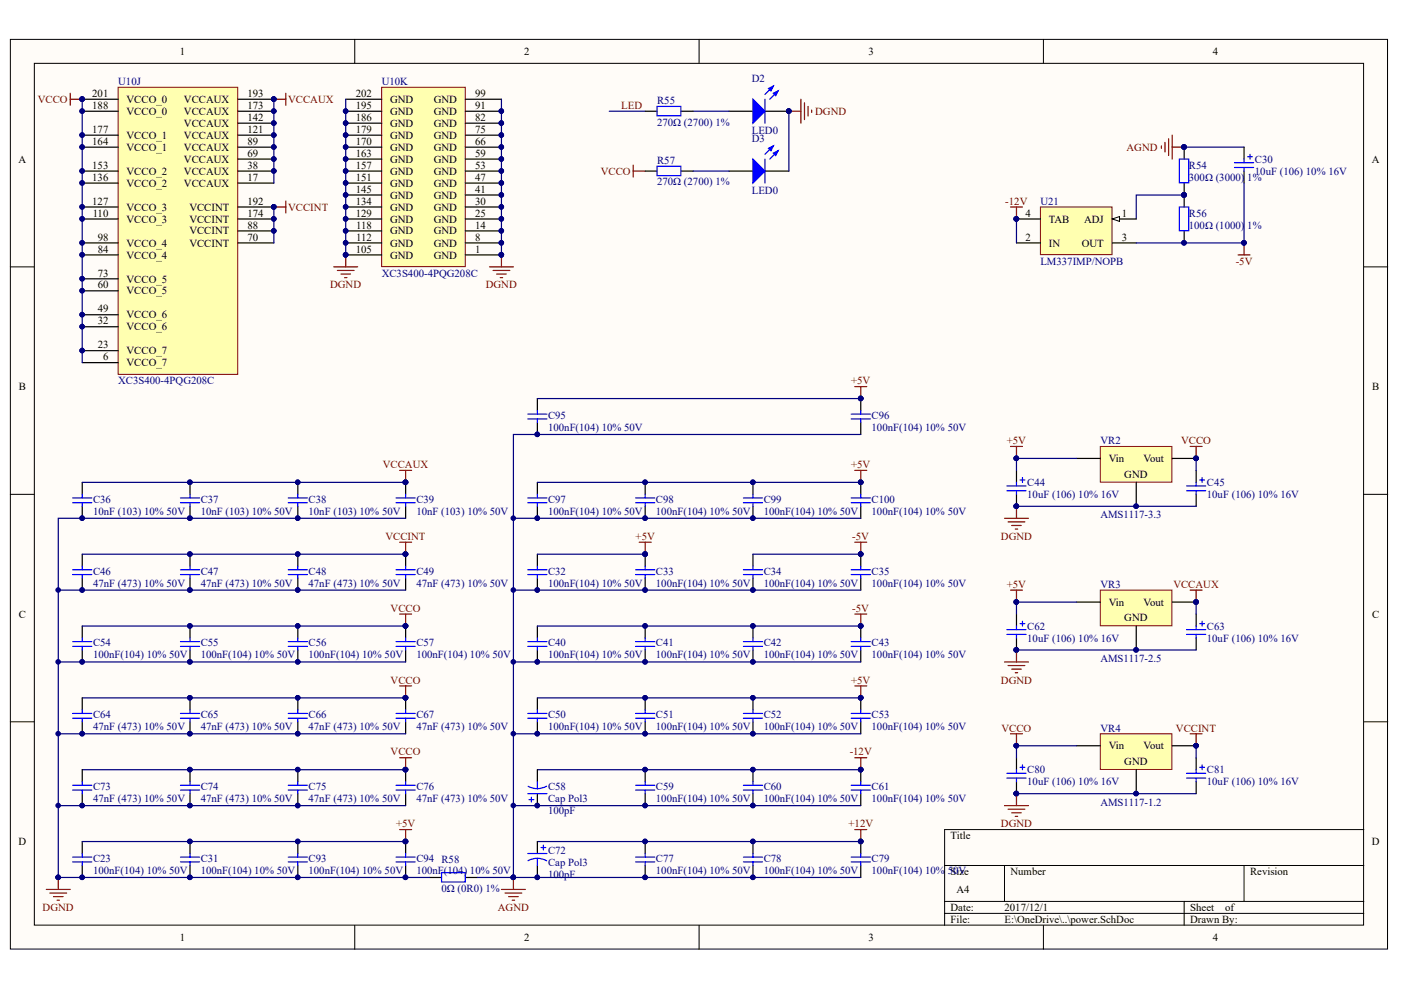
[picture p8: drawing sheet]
<svg xmlns="http://www.w3.org/2000/svg" width="297mm" height="210mm" viewBox="0 0 297 210" stroke-linecap="round" stroke-linejoin="round" font-family="sans-serif">
<defs><g id="words">
<g font-size="2.3">
<text x="38.1" y="11.7">1</text>
<text x="111.1" y="11.7">2</text>
<text x="184.2" y="11.7">3</text>
<text x="257.1" y="11.7">4</text>
<text x="19.6" y="23.1">188</text>
<text x="19.6" y="20.5">201</text>
<text x="26.8" y="21.8">VCCO_0</text>
<text x="39" y="21.8">VCCAUX</text>
<text x="52.5" y="23.1">173</text>
<text x="52.5" y="20.5">193</text>
<text x="75.4" y="23.1">195</text>
<text x="75.4" y="20.5">202</text>
<text x="82.7" y="21.8">GND</text>
<text x="92" y="21.8">GND</text>
<text x="100.7" y="23.1">91</text>
<text x="100.7" y="20.5">99</text>
<text x="19.6" y="28.2">177</text>
<text x="26.8" y="29.4">VCCO_1</text>
<text x="26.8" y="24.4">VCCO_0</text>
<text x="39" y="29.4">VCCAUX</text>
<text x="39" y="26.9">VCCAUX</text>
<text x="39" y="24.4">VCCAUX</text>
<text x="52.5" y="28.2">121</text>
<text x="52.5" y="25.6">142</text>
<text x="75.4" y="28.2">179</text>
<text x="75.4" y="25.6">186</text>
<text x="82.7" y="29.4">GND</text>
<text x="82.7" y="26.9">GND</text>
<text x="82.7" y="24.4">GND</text>
<text x="92" y="29.4">GND</text>
<text x="92" y="26.9">GND</text>
<text x="92" y="24.4">GND</text>
<text x="100.7" y="28.2">75</text>
<text x="100.7" y="25.6">82</text>
<text x="3.9" y="34.5">A</text>
<text x="19.6" y="35.8">153</text>
<text x="19.6" y="30.7">164</text>
<text x="26.8" y="32">VCCO_1</text>
<text x="39" y="34.5">VCCAUX</text>
<text x="39" y="32">VCCAUX</text>
<text x="52.5" y="35.8">38</text>
<text x="52.5" y="33.2">69</text>
<text x="52.5" y="30.7">89</text>
<text x="75.4" y="35.8">157</text>
<text x="75.4" y="33.2">163</text>
<text x="75.4" y="30.7">170</text>
<text x="82.7" y="34.5">GND</text>
<text x="82.7" y="32">GND</text>
<text x="92" y="34.5">GND</text>
<text x="92" y="32">GND</text>
<text x="100.7" y="35.8">53</text>
<text x="100.7" y="33.2">59</text>
<text x="100.7" y="30.7">66</text>
<text x="290.9" y="34.5">A</text>
<text x="19.6" y="38.3">136</text>
<text x="26.8" y="39.6">VCCO_2</text>
<text x="26.8" y="37">VCCO_2</text>
<text x="39" y="39.6">VCCAUX</text>
<text x="39" y="37">VCCAUX</text>
<text x="52.5" y="38.3">17</text>
<text x="75.4" y="40.8">145</text>
<text x="75.4" y="38.3">151</text>
<text x="82.7" y="39.6">GND</text>
<text x="82.7" y="37">GND</text>
<text x="92" y="39.6">GND</text>
<text x="92" y="37">GND</text>
<text x="100.7" y="40.8">41</text>
<text x="100.7" y="38.3">47</text>
<text x="19.6" y="43.4">127</text>
<text x="19.6" y="45.9">110</text>
<text x="26.8" y="47.2">VCCO_3</text>
<text x="26.8" y="44.7">VCCO_3</text>
<text x="40.1" y="47.2">VCCINT</text>
<text x="40.1" y="44.7">VCCINT</text>
<text x="52.5" y="45.9">174</text>
<text x="52.5" y="43.4">192</text>
<text x="75.4" y="45.9">129</text>
<text x="75.4" y="43.4">134</text>
<text x="82.7" y="47.2">GND</text>
<text x="82.7" y="44.7">GND</text>
<text x="82.7" y="42.1">GND</text>
<text x="92" y="47.2">GND</text>
<text x="92" y="44.7">GND</text>
<text x="92" y="42.1">GND</text>
<text x="100.7" y="45.9">25</text>
<text x="100.7" y="43.4">30</text>
<text x="217.4" y="45.9">4</text>
<text x="222.4" y="47.2">TAB</text>
<text x="229.8" y="47.2">ADJ</text>
<text x="237.9" y="45.9">1</text>
<text x="20.7" y="53.6">84</text>
<text x="20.7" y="51">98</text>
<text x="26.8" y="52.3">VCCO_4</text>
<text x="40.1" y="52.3">VCCINT</text>
<text x="40.1" y="49.7">VCCINT</text>
<text x="52.5" y="51">70</text>
<text x="52.5" y="48.5">88</text>
<text x="75.4" y="53.6">105</text>
<text x="75.5" y="51">112</text>
<text x="75.5" y="48.5">118</text>
<text x="82.7" y="52.3">GND</text>
<text x="82.7" y="49.7">GND</text>
<text x="92" y="52.3">GND</text>
<text x="92" y="49.7">GND</text>
<text x="100.7" y="53.6">1</text>
<text x="100.7" y="51">8</text>
<text x="100.7" y="48.5">14</text>
<text x="217.4" y="51">2</text>
<text x="222.4" y="52.3">IN</text>
<text x="229.3" y="52.3">OUT</text>
<text x="237.9" y="51">3</text>
<text x="20.7" y="58.6">73</text>
<text x="26.8" y="59.9">VCCO_5</text>
<text x="26.8" y="54.8">VCCO_4</text>
<text x="82.7" y="54.8">GND</text>
<text x="92" y="54.8">GND</text>
<text x="20.7" y="61.2">60</text>
<text x="26.8" y="62.4">VCCO_5</text>
<text x="20.7" y="68.8">32</text>
<text x="20.7" y="66.2">49</text>
<text x="26.8" y="70">VCCO_6</text>
<text x="26.8" y="67.5">VCCO_6</text>
<text x="20.7" y="73.8">23</text>
<text x="21.9" y="76.4">6</text>
<text x="26.8" y="77.7">VCCO_7</text>
<text x="26.8" y="75.1">VCCO_7</text>
<text x="4" y="82.8">B</text>
<text x="290.9" y="82.8">B</text>
<text x="235.1" y="98">Vin</text>
<text x="238.4" y="101.3">GND</text>
<text x="242.5" y="98">Vout</text>
<text x="4" y="131">C</text>
<text x="235.1" y="128.4">Vin</text>
<text x="238.4" y="131.7">GND</text>
<text x="242.5" y="128.4">Vout</text>
<text x="290.9" y="131">C</text>
<text x="235.1" y="158.9">Vin</text>
<text x="242.5" y="158.9">Vout</text>
<text x="238.4" y="162.2">GND</text>
<text x="3.9" y="179.2">D</text>
<text x="201.5" y="177.9">Title</text>
<text x="290.9" y="179.2">D</text>
<text x="201.5" y="185.6">Size</text>
<text x="214.2" y="185.6">Number</text>
<text x="265" y="185.6">Revision</text>
<text x="202.8" y="189.4">A4</text>
<text x="201.5" y="193.2">Date:</text>
<text x="201.5" y="195.7">File:</text>
<text x="213" y="193.2">2017/12/1</text>
<text x="213" y="195.7">E:\OneDrive\..\power.SchDoc</text>
<text x="252.3" y="193.2">Sheet</text>
<text x="252.3" y="195.7">Drawn By:</text>
<text x="259.7" y="193.2">of</text>
<text x="38.1" y="199.5">1</text>
<text x="111.1" y="199.5">2</text>
<text x="184.2" y="199.5">3</text>
<text x="257.1" y="199.5">4</text>
</g>
<g font-size="2.3" fill="#000080">
<text x="25.1" y="18">U10J</text>
<text x="80.9" y="18">U10K</text>
<text x="159.4" y="17.5">D2</text>
<text x="139.3" y="22.1">R55</text>
<text x="139.3" y="26.7">270Ω (2700) ¡À1%</text>
<text x="159.4" y="28.4">LED0</text>
<text x="139.3" y="34.8">R57</text>
<text x="159.4" y="30.2">D3</text>
<text x="252.1" y="35.8">R54</text>
<text x="266.1" y="34.5">C30</text>
<text x="139.3" y="39.3">270Ω (2700) ¡À1%</text>
<text x="159.4" y="41.1">LED0</text>
<text x="252.1" y="38.3">300Ω (3000) ¡À1%</text>
<text x="266.1" y="37">10uF (106) ¡À10% 16V</text>
<text x="220.6" y="43.4">U21</text>
<text x="252.1" y="45.9">R56</text>
<text x="252.1" y="48.5">100Ω (1000) ¡À1%</text>
<text x="80.9" y="58.6">XC3S400-4PQG208C</text>
<text x="220.6" y="56.1">LM337IMP/NOPB</text>
<text x="25.1" y="81.5">XC3S400-4PQG208C</text>
<text x="116.2" y="88.8">C95</text>
<text x="184.8" y="88.8">C96</text>
<text x="116.2" y="91.4">100nF(104) 10% 50V</text>
<text x="184.8" y="91.4">100nF(104) 10% 50V</text>
<text x="233.3" y="94.2">VR2</text>
<text x="19.7" y="106.6">C36</text>
<text x="42.6" y="106.6">C37</text>
<text x="65.4" y="106.6">C38</text>
<text x="88.3" y="106.6">C39</text>
<text x="116.2" y="106.6">C97</text>
<text x="139.1" y="106.6">C98</text>
<text x="161.9" y="106.6">C99</text>
<text x="184.8" y="106.6">C100</text>
<text x="217.8" y="103.1">C44</text>
<text x="217.8" y="105.6">10uF (106) ¡À10% 16V</text>
<text x="255.9" y="103.1">C45</text>
<text x="255.9" y="105.6">10uF (106) ¡À10% 16V</text>
<text x="19.7" y="109.1">10nF (103) 10% 50V</text>
<text x="42.6" y="109.1">10nF (103) 10% 50V</text>
<text x="65.4" y="109.1">10nF (103) 10% 50V</text>
<text x="88.3" y="109.1">10nF (103) 10% 50V</text>
<text x="116.2" y="109.1">100nF(104) 10% 50V</text>
<text x="139.1" y="109.1">100nF(104) 10% 50V</text>
<text x="161.9" y="109.1">100nF(104) 10% 50V</text>
<text x="184.8" y="109.1">100nF(104) 10% 50V</text>
<text x="233.3" y="109.9">AMS1117-3.3</text>
<text x="19.7" y="121.8">C46</text>
<text x="19.7" y="124.4">47nF (473) 10% 50V</text>
<text x="42.6" y="121.8">C47</text>
<text x="42.6" y="124.4">47nF (473) 10% 50V</text>
<text x="65.4" y="121.8">C48</text>
<text x="65.4" y="124.4">47nF (473) 10% 50V</text>
<text x="88.3" y="121.8">C49</text>
<text x="88.3" y="124.4">47nF (473) 10% 50V</text>
<text x="116.2" y="121.8">C32</text>
<text x="116.2" y="124.4">100nF(104) 10% 50V</text>
<text x="139.1" y="121.8">C33</text>
<text x="139.1" y="124.4">100nF(104) 10% 50V</text>
<text x="161.9" y="121.8">C34</text>
<text x="161.9" y="124.4">100nF(104) 10% 50V</text>
<text x="184.8" y="121.8">C35</text>
<text x="184.8" y="124.4">100nF(104) 10% 50V</text>
<text x="233.3" y="124.6">VR3</text>
<text x="19.7" y="137.1">C54</text>
<text x="42.6" y="137.1">C55</text>
<text x="65.4" y="137.1">C56</text>
<text x="88.3" y="137.1">C57</text>
<text x="116.2" y="137.1">C40</text>
<text x="139.1" y="137.1">C41</text>
<text x="161.9" y="137.1">C42</text>
<text x="184.8" y="137.1">C43</text>
<text x="217.8" y="133.5">C62</text>
<text x="217.8" y="136.1">10uF (106) ¡À10% 16V</text>
<text x="255.9" y="133.5">C63</text>
<text x="255.9" y="136.1">10uF (106) ¡À10% 16V</text>
<text x="19.7" y="139.6">100nF(104) 10% 50V</text>
<text x="42.6" y="139.6">100nF(104) 10% 50V</text>
<text x="65.4" y="139.6">100nF(104) 10% 50V</text>
<text x="88.3" y="139.6">100nF(104) 10% 50V</text>
<text x="116.2" y="139.6">100nF(104) 10% 50V</text>
<text x="139.1" y="139.6">100nF(104) 10% 50V</text>
<text x="161.9" y="139.6">100nF(104) 10% 50V</text>
<text x="184.8" y="139.6">100nF(104) 10% 50V</text>
<text x="233.3" y="140.4">AMS1117-2.5</text>
<text x="19.7" y="152.3">C64</text>
<text x="19.7" y="154.9">47nF (473) 10% 50V</text>
<text x="42.6" y="152.3">C65</text>
<text x="42.6" y="154.9">47nF (473) 10% 50V</text>
<text x="65.4" y="152.3">C66</text>
<text x="65.4" y="154.9">47nF (473) 10% 50V</text>
<text x="88.3" y="152.3">C67</text>
<text x="88.3" y="154.9">47nF (473) 10% 50V</text>
<text x="116.2" y="152.3">C50</text>
<text x="116.2" y="154.9">100nF(104) 10% 50V</text>
<text x="139.1" y="152.3">C51</text>
<text x="139.1" y="154.9">100nF(104) 10% 50V</text>
<text x="161.9" y="152.3">C52</text>
<text x="161.9" y="154.9">100nF(104) 10% 50V</text>
<text x="184.8" y="152.3">C53</text>
<text x="184.8" y="154.9">100nF(104) 10% 50V</text>
<text x="233.3" y="155.1">VR4</text>
<text x="19.7" y="167.5">C73</text>
<text x="42.6" y="167.5">C74</text>
<text x="65.4" y="167.5">C75</text>
<text x="88.3" y="167.5">C76</text>
<text x="116.2" y="167.5">C58</text>
<text x="139.1" y="167.5">C59</text>
<text x="161.9" y="167.5">C60</text>
<text x="184.8" y="167.5">C61</text>
<text x="217.8" y="164">C80</text>
<text x="217.8" y="166.5">10uF (106) ¡À10% 16V</text>
<text x="255.9" y="164">C81</text>
<text x="255.9" y="166.5">10uF (106) ¡À10% 16V</text>
<text x="19.7" y="170.1">47nF (473) 10% 50V</text>
<text x="42.6" y="170.1">47nF (473) 10% 50V</text>
<text x="65.4" y="170.1">47nF (473) 10% 50V</text>
<text x="88.3" y="170.1">47nF (473) 10% 50V</text>
<text x="116.2" y="172.6">100pF</text>
<text x="116.2" y="170.1">Cap Pol3</text>
<text x="139.1" y="170.1">100nF(104) 10% 50V</text>
<text x="161.9" y="170.1">100nF(104) 10% 50V</text>
<text x="184.8" y="170.1">100nF(104) 10% 50V</text>
<text x="233.3" y="170.8">AMS1117-1.2</text>
<text x="19.7" y="182.8">C23</text>
<text x="19.7" y="185.3">100nF(104) 10% 50V</text>
<text x="42.6" y="182.8">C31</text>
<text x="42.6" y="185.3">100nF(104) 10% 50V</text>
<text x="65.4" y="182.8">C93</text>
<text x="65.4" y="185.3">100nF(104) 10% 50V</text>
<text x="88.3" y="182.8">C94 R58</text>
<text x="88.3" y="185.3">100nF(104) 10% 50V</text>
<text x="116.2" y="181">C72</text>
<text x="116.2" y="183.5">Cap Pol3</text>
<text x="139.1" y="182.8">C77</text>
<text x="139.1" y="185.3">100nF(104) 10% 50V</text>
<text x="161.9" y="182.8">C78</text>
<text x="161.9" y="185.3">100nF(104) 10% 50V</text>
<text x="184.8" y="182.8">C79</text>
<text x="184.8" y="185.3">100nF(104) 10% 50V</text>
<text x="93.6" y="189.1">0Ω (0R0) ¡À1%</text>
<text x="116.2" y="186.1">100pF</text>
</g>
<g font-size="2.3" fill="#800000">
<text x="8" y="21.8">VCCO</text>
<text x="61.1" y="21.8">VCCAUX</text>
<text x="131.7" y="23.1">LED</text>
<text x="172.8" y="24.4">DGND</text>
<text x="238.8" y="32">AGND</text>
<text x="127.4" y="37">VCCO</text>
<text x="61.1" y="44.7">VCCINT</text>
<text x="213.1" y="43.4">-12V</text>
<text x="262" y="56.1">-5V</text>
<text x="70" y="61.2">DGND</text>
<text x="103" y="61.2">DGND</text>
<text x="180.4" y="81.5">+5V</text>
<text x="213.4" y="94.2">+5V</text>
<text x="250.4" y="94.2">VCCO</text>
<text x="81.2" y="99.2">VCCAUX</text>
<text x="180.4" y="99.2">+5V</text>
<text x="81.7" y="114.5">VCCINT</text>
<text x="134.8" y="114.5">+5V</text>
<text x="180.7" y="114.5">-5V</text>
<text x="212.2" y="114.5">DGND</text>
<text x="213.4" y="124.6">+5V</text>
<text x="248.8" y="124.6">VCCAUX</text>
<text x="82.8" y="129.7">VCCO</text>
<text x="180.7" y="129.7">-5V</text>
<text x="82.8" y="144.9">VCCO</text>
<text x="180.4" y="144.9">+5V</text>
<text x="212.2" y="144.9">DGND</text>
<text x="212.3" y="155.1">VCCO</text>
<text x="249.3" y="155.1">VCCINT</text>
<text x="82.8" y="160.2">VCCO</text>
<text x="180.1" y="160.2">-12V</text>
<text x="84" y="175.4">+5V</text>
<text x="179.9" y="175.4">+12V</text>
<text x="212.2" y="175.4">DGND</text>
<text x="9" y="193.2">DGND</text>
<text x="105.6" y="193.2">AGND</text>
</g>
</g></defs>
<g fill="#fffcf8" stroke="#000" stroke-width=".21">
<path d="M2.2 8.4h292v192.8h-292z"/>
<path d="M7.3 13.4h281.8v182.7h-281.8z"/>
</g>
<g fill="none" stroke="#000" stroke-width=".21">
<path d="M75.2 8.4v5M148.2 8.4v5M221.2 8.4v5M2.2 56.6h5.1M289.2 56.6h5M2.2 104.8h5.1M289.2 104.8h5M2.2 153h5.1M289.2 153h5M289.2 175.9h-88.9v20.3M75.2 196.2v5.1M148.2 196.2v5.1"/>
<path d="M200.3 183.5h88.9M200.3 191.1h88.9M200.3 193.7h88.9M213 183.5v7.6M221.2 196.2v5.1M251.1 191.1v5.1M263.8 183.5v7.6"/>
</g>
<path d="M25.1 18.5h25.3v60.9h-25.3z" fill="#ffffb0" stroke="#800000" stroke-width=".21"/>
<g fill="none" stroke="#000" stroke-width=".25">
<path d="M17.4 38.8h7.7M17.4 36.3h7.7M17.4 31.2h7.7M17.4 28.7h7.7M17.4 23.6h7.7M17.4 21h7.7M50.4 38.8h7.7M50.4 36.3h7.7M50.4 33.7h7.7M50.4 31.2h7.7M50.4 28.7h7.7M50.4 26.1h7.7"/>
<path d="M50.4 23.6h7.7M50.4 21h7.7M17.4 51.5h7.7M17.4 46.4h7.7M17.4 43.9h7.7M17.4 59.1h7.7M17.4 54h7.7M50.4 51.5h7.7M50.4 49h7.7M50.4 46.4h7.7M50.4 43.9h7.7M17.4 76.9h7.7"/>
<path d="M17.4 74.4h7.7M17.4 69.3h7.7M17.4 66.7h7.7M17.4 61.7h7.7"/>
</g>
<g fill="#000080" stroke="#000080" stroke-width=".21">
<circle cx="58" cy="48.9" r=".48"/>
<circle cx="58" cy="46.4" r=".48"/>
<circle cx="58" cy="43.9" r=".48"/>
<circle cx="58" cy="36.2" r=".48"/>
<circle cx="58" cy="33.7" r=".48"/>
<circle cx="58" cy="31.2" r=".48"/>
<circle cx="58" cy="28.6" r=".48"/>
<circle cx="58" cy="26.1" r=".48"/>
<circle cx="58" cy="23.6" r=".48"/>
<circle cx="58" cy="21" r=".48"/>
<circle cx="17.4" cy="74.3" r=".48"/>
<circle cx="17.4" cy="69.2" r=".48"/>
<circle cx="17.4" cy="66.7" r=".48"/>
<circle cx="17.4" cy="61.6" r=".48"/>
<circle cx="17.4" cy="59.1" r=".48"/>
<circle cx="17.4" cy="54" r=".48"/>
<circle cx="17.4" cy="51.5" r=".48"/>
<circle cx="17.4" cy="46.4" r=".48"/>
<circle cx="17.4" cy="43.9" r=".48"/>
<circle cx="17.4" cy="38.8" r=".48"/>
<circle cx="17.4" cy="36.2" r=".48"/>
<circle cx="17.4" cy="31.2" r=".48"/>
<circle cx="17.4" cy="28.6" r=".48"/>
<circle cx="17.4" cy="23.6" r=".48"/>
<circle cx="17.4" cy="21" r=".48"/>
</g>
<path d="M80.9 18.5h17.7v38h-17.7z" fill="#ffffb0" stroke="#800000" stroke-width=".21"/>
<g fill="none" stroke="#000" stroke-width=".25">
<path d="M73.3 38.8h7.6M73.3 36.3h7.6M73.3 33.7h7.6M73.3 31.2h7.6M73.3 28.7h7.6M73.3 26.1h7.6M73.3 23.6h7.6M73.3 21h7.6M98.7 38.8h7.6M98.7 36.3h7.6M98.7 33.7h7.6M98.7 31.2h7.6"/>
<path d="M98.7 28.7h7.6M98.7 26.1h7.6M98.7 23.6h7.6M98.7 21h7.6M154.6 36.3h5M154.6 23.6h5M162.2 36.3h5.1M162.2 23.6h5.1M73.3 54h7.6M73.3 51.5h7.6M73.3 49h7.6M73.3 46.4h7.6"/>
<path d="M73.3 43.9h7.6M73.3 41.4h7.6M98.7 54h7.6M98.7 51.5h7.6M98.7 49h7.6M98.7 46.4h7.6M98.7 43.9h7.6M98.7 41.4h7.6M215.5 99.7v2.6M17.4 102.3v2.5M17.4 107.4v2.5M17.4 117.5v2.5"/>
<path d="M40.3 102.3v2.5M40.3 107.4v2.5M40.3 117.5v2.5M63.1 102.3v2.5M63.1 107.4v2.5M63.1 117.5v2.5M86 102.3v2.5M86 107.4v2.5M86 117.5v2.5M215.5 104.8v2.6M17.4 122.6v2.5M17.4 132.7v2.6"/>
<path d="M17.4 137.8v2.6M40.3 122.6v2.5M40.3 132.7v2.6M40.3 137.8v2.6M63.1 122.6v2.5M63.1 132.7v2.6M63.1 137.8v2.6M86 122.6v2.5M86 132.7v2.6M86 137.8v2.6M17.4 148v2.5M17.4 153v2.6"/>
<path d="M40.3 148v2.5M40.3 153v2.6M63.1 148v2.5M63.1 153v2.6M86 148v2.5M86 153v2.6M17.4 163.2v2.5M17.4 168.3v2.5M40.3 163.2v2.5M40.3 168.3v2.5M63.1 163.2v2.5M63.1 168.3v2.5"/>
<path d="M86 163.2v2.5M86 168.3v2.5M113.9 163.2v2.5M113.9 168.3v2.5M113.9 178.4v2.6M136.8 163.2v2.5M136.8 168.3v2.5M136.8 178.4v2.6M159.6 163.2v2.5M159.6 168.3v2.5M159.6 178.4v2.6M182.5 163.2v2.5"/>
<path d="M182.5 168.3v2.5M182.5 178.4v2.6M113.9 183.5v2.5M136.8 183.5v2.5M159.6 183.5v2.5M182.5 183.5v2.5"/>
</g>
<g fill="#000080" stroke="#000080" stroke-width=".21">
<circle cx="106.3" cy="54" r=".48"/>
<circle cx="106.3" cy="51.5" r=".48"/>
<circle cx="106.3" cy="48.9" r=".48"/>
<circle cx="106.3" cy="46.4" r=".48"/>
<circle cx="106.3" cy="43.9" r=".48"/>
<circle cx="106.3" cy="41.3" r=".48"/>
<circle cx="106.3" cy="38.8" r=".48"/>
<circle cx="106.3" cy="36.2" r=".48"/>
<circle cx="106.3" cy="33.7" r=".48"/>
<circle cx="106.3" cy="31.2" r=".48"/>
<circle cx="106.3" cy="28.6" r=".48"/>
<circle cx="106.3" cy="26.1" r=".48"/>
<circle cx="106.3" cy="23.6" r=".48"/>
<circle cx="73.3" cy="54" r=".48"/>
<circle cx="73.3" cy="51.5" r=".48"/>
<circle cx="73.3" cy="48.9" r=".48"/>
<circle cx="73.3" cy="46.4" r=".48"/>
<circle cx="73.3" cy="43.9" r=".48"/>
<circle cx="73.3" cy="41.3" r=".48"/>
<circle cx="73.3" cy="38.8" r=".48"/>
<circle cx="73.3" cy="36.2" r=".48"/>
<circle cx="73.3" cy="33.7" r=".48"/>
<circle cx="73.3" cy="31.2" r=".48"/>
<circle cx="73.3" cy="28.6" r=".48"/>
<circle cx="73.3" cy="26.1" r=".48"/>
<circle cx="73.3" cy="23.6" r=".48"/>
<circle cx="17.4" cy="21" r=".48"/>
<circle cx="58" cy="21" r=".48"/>
<circle cx="58" cy="43.9" r=".48"/>
<circle cx="12.3" cy="186" r=".48"/>
<circle cx="17.4" cy="109.9" r=".48"/>
<circle cx="40.3" cy="109.9" r=".49"/>
<circle cx="40.3" cy="102.2" r=".49"/>
<circle cx="63.1" cy="109.9" r=".48"/>
<circle cx="63.1" cy="102.2" r=".48"/>
<circle cx="86" cy="102.2" r=".49"/>
<circle cx="17.4" cy="125.1" r=".48"/>
<circle cx="40.3" cy="125.1" r=".49"/>
<circle cx="40.3" cy="117.5" r=".49"/>
<circle cx="63.1" cy="125.1" r=".48"/>
<circle cx="63.1" cy="117.5" r=".48"/>
<circle cx="86" cy="117.5" r=".49"/>
<circle cx="17.4" cy="140.3" r=".48"/>
<circle cx="40.3" cy="132.7" r=".49"/>
<circle cx="40.3" cy="140.3" r=".49"/>
<circle cx="12.3" cy="125.1" r=".48"/>
<circle cx="63.1" cy="132.7" r=".48"/>
<circle cx="63.1" cy="140.3" r=".48"/>
<circle cx="86" cy="132.7" r=".49"/>
<circle cx="40.3" cy="155.6" r=".49"/>
<circle cx="40.3" cy="147.9" r=".49"/>
<circle cx="63.1" cy="155.6" r=".48"/>
<circle cx="63.1" cy="147.9" r=".48"/>
<circle cx="86" cy="147.9" r=".49"/>
<circle cx="17.4" cy="155.6" r=".48"/>
<circle cx="12.3" cy="155.6" r=".48"/>
<circle cx="12.3" cy="140.3" r=".48"/>
<circle cx="40.3" cy="170.8" r=".49"/>
<circle cx="40.3" cy="163.2" r=".49"/>
<circle cx="63.1" cy="170.8" r=".48"/>
<circle cx="63.1" cy="163.2" r=".48"/>
<circle cx="86" cy="163.2" r=".49"/>
<circle cx="17.4" cy="170.8" r=".48"/>
<circle cx="12.3" cy="170.8" r=".48"/>
<circle cx="167.2" cy="23.6" r=".48"/>
<circle cx="108.8" cy="186" r=".48"/>
<circle cx="136.8" cy="178.4" r=".48"/>
<circle cx="136.8" cy="186" r=".48"/>
<circle cx="159.6" cy="178.4" r=".48"/>
<circle cx="159.6" cy="186" r=".48"/>
<circle cx="182.5" cy="178.4" r=".48"/>
<circle cx="136.8" cy="163.2" r=".48"/>
<circle cx="136.8" cy="170.8" r=".48"/>
<circle cx="159.6" cy="163.2" r=".48"/>
<circle cx="159.6" cy="170.8" r=".48"/>
<circle cx="182.5" cy="163.2" r=".48"/>
<circle cx="113.9" cy="186" r=".48"/>
<circle cx="113.9" cy="170.8" r=".48"/>
<circle cx="215.5" cy="107.3" r=".49"/>
</g>
<g fill="none" stroke="#800000" stroke-width=".25">
<path d="M14.9 19.8v2.5M60.6 19.8v2.5M14.9 21h2.5M58.1 21h2.5M134.2 35v2.5M134.2 36.3h2.6M167.3 23.6h2.5M169.8 21v5.1M170.6 21.8v3.6M171.3 22.6v2M172.1 23.3v.5M58.1 43.9h2.5"/>
<path d="M60.6 42.6v2.6M70.8 56.6h5M71.5 57.3h3.6M72.3 58.1h2M73 58.9h.6M73.3 54v2.6M103.8 56.6h5.1M104.5 57.3h3.6M105.3 58.1h2M106.1 58.9h.5M106.3 54v2.6M84.7 99.7h2.6"/>
<path d="M86 99.7v2.6M84.7 115h2.6M86 115v2.5M84.7 130.2h2.6M86 130.2v2.5M84.7 145.4h2.6M86 145.4v2.6M84.7 160.7h2.6M86 160.7v2.5M181.2 160.7h2.6M181.2 175.9h2.6M182.5 160.7v2.5"/>
<path d="M182.5 175.9v2.5M9.8 188.6h5.1M10.6 189.3h3.5M11.3 190.1h2.1M12.1 190.9h.5M12.4 186v2.6M106.3 188.6h5.1M107.1 189.3h3.5M107.8 190.1h2.1M108.6 190.9h.5M108.9 186v2.6"/>
</g>
<g fill="none" stroke="#000080" stroke-width=".25">
<path d="M17.4 21v55.9M58.1 21v17.8M73.3 21v33M106.3 21v33M129.2 23.6h7.6M146.9 23.6h7.7M146.9 36.3h7.7M167.3 23.6v12.7M58.1 43.9v7.6M17.4 102.3h68.6M17.4 117.5h68.6M12.4 125.1h73.6"/>
<path d="M17.4 132.7h68.6M12.4 155.6h73.6M12.4 140.4h73.6M17.4 148h68.6M12.4 170.8h73.6M17.4 163.2h68.6M113.9 163.2h68.6M113.9 178.4h68.6M108.9 186h73.6"/>
</g>
<g fill="none" stroke="#00f" stroke-width=".25">
<path d="M164 18.3l-1.8 1.7M165 19.3l-1.8 1.7M162.2 21v5.1M162.2 33.7v5.1M164 30.9l-1.8 1.8M165 32l-1.8 1.7M15.4 105.6h4.1M15.4 106.6h4.1M17.4 104.8v.8M17.4 106.6v.8M38.3 105.6h4M38.3 106.6h4"/>
<path d="M40.3 104.8v.8M40.3 106.6v.8M61.1 105.6h4.1M61.1 106.6h4.1M63.1 104.8v.8M63.1 106.6v.8M84 105.6h4M84 106.6h4M86 104.8v.8M86 106.6v.8M213.5 103h4M213.5 104.1h4"/>
<path d="M215.5 102.3v.7M215.5 104.1v.7M216.3 101.8h1M216.8 101.3v1M15.4 120.8h4.1M15.4 121.8h4.1M15.4 137.1h4.1M15.4 136h4.1M17.4 120v.8M17.4 121.8v.8M17.4 135.3v.7M17.4 137.1v.7"/>
<path d="M38.3 120.8h4M38.3 121.8h4M38.3 137.1h4M38.3 136h4M40.3 120v.8M40.3 121.8v.8M40.3 135.3v.7M40.3 137.1v.7M61.1 120.8h4.1M61.1 121.8h4.1M61.1 137.1h4.1M61.1 136h4.1"/>
<path d="M63.1 120v.8M63.1 121.8v.8M63.1 135.3v.7M63.1 137.1v.7M84 120.8h4M84 121.8h4M84 137.1h4M84 136h4M86 120v.8M86 121.8v.8M86 135.3v.7M86 137.1v.7"/>
<path d="M15.4 151.3h4.1M15.4 152.3h4.1M17.4 150.5v.8M17.4 152.3v.7M38.3 151.3h4M38.3 152.3h4M40.3 150.5v.8M40.3 152.3v.7M61.1 151.3h4.1M61.1 152.3h4.1M63.1 150.5v.8M63.1 152.3v.7"/>
<path d="M84 151.3h4M84 152.3h4M86 150.5v.8M86 152.3v.7M15.4 166.5h4.1M15.4 167.5h4.1M17.4 165.7v.8M17.4 167.5v.8M38.3 166.5h4M38.3 167.5h4M40.3 165.7v.8M40.3 167.5v.8"/>
<path d="M61.1 166.5h4.1M61.1 167.5h4.1M63.1 165.7v.8M63.1 167.5v.8M84 166.5h4M84 167.5h4M86 165.7v.8M86 167.5v.8M111.9 168.3h4.1M112.2 169.5h1M112.7 169v1.1M113.9 165.7v1.6"/>
<path d="M114.7 179.7h1M115.2 179.2v1M115.9 166.7a4 4 0 0 1-3.9 0M134.8 166.5h4M134.8 167.5h4M136.8 165.7v.8M136.8 167.5v.8M157.6 166.5h4.1M157.6 167.5h4.1M159.6 165.7v.8M159.6 167.5v.8M180.5 166.5h4"/>
<path d="M180.5 167.5h4M182.5 165.7v.8M182.5 167.5v.8M111.9 181h4.1M113.9 182l1.2 .2 .8 .3M113.9 182l-1.2 .2-.7 .3M113.9 182v1.5M134.8 182.7h4M134.8 181.7h4M136.8 181v.7M136.8 182.7v.8M157.6 182.7h4.1"/>
<path d="M157.6 181.7h4.1M159.6 181v.7M159.6 182.7v.8M180.5 182.7h4M180.5 181.7h4M182.5 181v.7M182.5 182.7v.8"/>
</g>
<g fill="#00f" stroke="#00f" stroke-width=".25">
<path d="M159.6 33.7l2.6 2.6-2.6 2.5z"/>
<path d="M164 32.5l1-.5-.5 1z"/>
<path d="M162.9 31.5l1.1-.6-.5 1.1z"/>
<path d="M159.6 21l2.6 2.6-2.6 2.5z"/>
<path d="M164 19.8l1-.5-.5 1z"/>
<path d="M162.9 18.8l1.1-.5-.5 1z"/>
</g>
<path d="M233.3 94.7h15.2v7.5h-15.2z" fill="#ffffb0" stroke="#800000" stroke-width=".21"/>
<path d="M228.2 97.2h5.1M248.5 97.2h5.1M253.6 99.7v2.6M240.9 102.3v5.1M253.6 104.8v2.6M215.5 130.2v2.5M215.5 135.3v2.5" fill="none" stroke="#000" stroke-width=".25"/>
<g fill="#000080" stroke="#000080" stroke-width=".21">
<circle cx="240.9" cy="107.3" r=".49"/>
<circle cx="253.6" cy="97.2" r=".48"/>
<circle cx="215.5" cy="97.2" r=".49"/>
<circle cx="215.5" cy="107.3" r=".49"/>
<circle cx="215.5" cy="137.8" r=".49"/>
</g>
<path d="M214.2 94.7h2.6M215.5 94.7v2.5M252.3 94.7h2.6M253.6 94.7v2.5M213 109.9h5.1M213.7 110.7h3.6M214.5 111.4h2M215.3 112.2h.5M215.5 107.4v2.5" fill="none" stroke="#800000" stroke-width=".25"/>
<path d="M251.6 103h4M251.6 104.1h4M253.6 102.3v.7M253.6 104.1v.7M254.4 101.8h1M254.9 101.3v1M213.5 133.5h4M213.5 134.5h4M215.5 132.7v.8M215.5 134.5v.8M216.3 132.2h1M216.8 131.7v1" fill="none" stroke="#00f" stroke-width=".25"/>
<path d="M253.6 97.2v2.5M215.5 107.4h38.1" fill="none" stroke="#000080" stroke-width=".25"/>
<path d="M233.3 125.1h15.2v7.6h-15.2z" fill="#ffffb0" stroke="#800000" stroke-width=".21"/>
<path d="M228.2 127.7h5.1M240.9 132.7v5.1M248.5 127.7h5.1M253.6 130.2v2.5M253.6 135.3v2.5M215.5 160.7v2.5M215.5 165.7v2.6" fill="none" stroke="#000" stroke-width=".25"/>
<g fill="#000080" stroke="#000080" stroke-width=".21">
<circle cx="240.9" cy="137.8" r=".49"/>
<circle cx="253.6" cy="127.6" r=".48"/>
<circle cx="215.5" cy="127.6" r=".49"/>
<circle cx="215.5" cy="137.8" r=".49"/>
<circle cx="215.5" cy="158.1" r=".49"/>
<circle cx="215.5" cy="168.2" r=".49"/>
</g>
<path d="M214.2 125.1h2.6M215.5 125.1v2.6M215.5 137.8v2.6M213 140.4h5.1M213.7 141.1h3.6M214.2 155.6h2.6M214.5 141.9h2M215.3 142.6h.5M215.5 155.6v2.5" fill="none" stroke="#800000" stroke-width=".25"/>
<path d="M251.6 133.5h4M251.6 134.5h4M253.6 132.7v.8M253.6 134.5v.8M254.4 132.2h1M254.9 131.7v1M213.5 164h4M213.5 165h4M215.5 163.2v.8M215.5 165v.7M216.3 162.7h1M216.8 162.2v1" fill="none" stroke="#00f" stroke-width=".25"/>
<path d="M215.5 137.8h38.1M253.6 127.7v2.5" fill="none" stroke="#000080" stroke-width=".25"/>
<path d="M233.3 155.6h15.2v7.5h-15.2z" fill="#ffffb0" stroke="#800000" stroke-width=".21"/>
<path d="M136.8 23.6h2.5M136.8 36.3h2.5M144.4 23.6h2.5M144.4 36.3h2.5M228.2 158.1h5.1M248.5 158.1h5.1M240.9 163.2v5.1M253.6 160.7v2.5M253.6 165.7v2.6M91.1 186h2.5M98.7 186h2.5" fill="none" stroke="#000" stroke-width=".25"/>
<g fill="#000080" stroke="#000080" stroke-width=".21">
<circle cx="240.9" cy="168.2" r=".49"/>
<circle cx="253.6" cy="158.1" r=".48"/>
<circle cx="215.5" cy="168.2" r=".49"/>
<circle cx="253.6" cy="127.6" r=".48"/>
<circle cx="251" cy="31.2" r=".49"/>
<circle cx="251" cy="41.3" r=".49"/>
</g>
<path d="M139.3 22.6h5.1v1.9h-5.1zM139.3 35.3h5.1v1.9h-5.1zM251.6 164h4M251.6 165h4M253.6 163.2v.8M253.6 165v.7M254.4 162.7h1M254.9 162.2v1M93.6 185h5v2h-5z" fill="none" stroke="#00f" stroke-width=".25"/>
<path d="M251.1 41.4h-10.2v5M253.6 158.1v2.6M215.5 168.3h38.1" fill="none" stroke="#000080" stroke-width=".25"/>
<g fill="none" stroke="#800000" stroke-width=".25">
<path d="M246.2 30.9v.6M247 30.2v2M247.8 29.4v3.6M248.5 28.7v5M248.5 31.2h2.6M252.3 125.1h2.6M253.6 125.1v2.6M252.3 155.6h2.6M253.6 155.6v2.5M213 170.8h5.1M213.7 171.6h3.6M214.5 172.3h2"/>
<path d="M215.3 173.1h.5M215.5 168.3v2.5"/>
</g>
<path d="M220.6 43.9h15.2v10.1h-15.2z" fill="#ffffb0" stroke="#800000" stroke-width=".21"/>
<path d="M215.5 51.5h5.1M235.8 51.5h5.1M235.8 46.4h5.1" fill="none" stroke="#000" stroke-width=".25"/>
<path d="M235.8 46.4l1.6-.5v1z" fill="#fffcf8" stroke="#000" stroke-width=".21"/>
<g fill="none" stroke="#000" stroke-width=".25">
<path d="M251.1 31.2v2.5M251.1 38.8v5.1M263.8 31.2v2.5M263.8 36.3v2.5M215.5 46.4h5.1M251.1 49v2.5M113.9 84.5v2.5M113.9 89.6v2.5M182.5 84.5v2.5M182.5 89.6v2.5M113.9 102.3v2.5M113.9 107.4v2.5"/>
<path d="M113.9 117.5v2.5M136.8 102.3v2.5M136.8 107.4v2.5M136.8 117.5v2.5M159.6 102.3v2.5M159.6 107.4v2.5M159.6 117.5v2.5M182.5 102.3v2.5M182.5 107.4v2.5M182.5 117.5v2.5M113.9 122.6v2.5M113.9 132.7v2.6"/>
<path d="M113.9 137.8v2.6M136.8 122.6v2.5M136.8 132.7v2.6M136.8 137.8v2.6M159.6 122.6v2.5M159.6 132.7v2.6M159.6 137.8v2.6M182.5 122.6v2.5M182.5 132.7v2.6M182.5 137.8v2.6M113.9 148v2.5M113.9 153v2.6"/>
<path d="M136.8 148v2.5M136.8 153v2.6M159.6 148v2.5M159.6 153v2.6M182.5 148v2.5M182.5 153v2.6M17.4 178.4v2.6M40.3 178.4v2.6M63.1 178.4v2.6M86 178.4v2.6M17.4 183.5v2.5M40.3 183.5v2.5"/>
<path d="M63.1 183.5v2.5M86 183.5v2.5"/>
</g>
<g fill="#000080" stroke="#000080" stroke-width=".21">
<circle cx="215.5" cy="46.4" r=".49"/>
<circle cx="251" cy="31.2" r=".49"/>
<circle cx="251" cy="41.3" r=".49"/>
<circle cx="251" cy="51.5" r=".49"/>
<circle cx="263.7" cy="51.5" r=".48"/>
<circle cx="108.8" cy="186" r=".48"/>
<circle cx="113.9" cy="155.6" r=".48"/>
<circle cx="136.8" cy="147.9" r=".48"/>
<circle cx="136.8" cy="155.6" r=".48"/>
<circle cx="159.6" cy="147.9" r=".48"/>
<circle cx="159.6" cy="155.6" r=".48"/>
<circle cx="182.5" cy="147.9" r=".48"/>
<circle cx="108.8" cy="155.6" r=".48"/>
<circle cx="113.9" cy="140.3" r=".48"/>
<circle cx="136.8" cy="132.7" r=".48"/>
<circle cx="136.8" cy="140.3" r=".48"/>
<circle cx="159.6" cy="132.7" r=".48"/>
<circle cx="159.6" cy="140.3" r=".48"/>
<circle cx="182.5" cy="132.7" r=".48"/>
<circle cx="113.9" cy="125.1" r=".48"/>
<circle cx="136.8" cy="117.5" r=".48"/>
<circle cx="136.8" cy="125.1" r=".48"/>
<circle cx="159.6" cy="125.1" r=".48"/>
<circle cx="182.5" cy="117.5" r=".48"/>
<circle cx="17.4" cy="186" r=".48"/>
<circle cx="40.3" cy="178.4" r=".49"/>
<circle cx="40.3" cy="186" r=".49"/>
<circle cx="63.1" cy="178.4" r=".48"/>
<circle cx="63.1" cy="186" r=".48"/>
<circle cx="86" cy="178.4" r=".49"/>
<circle cx="86" cy="186" r=".49"/>
<circle cx="215.5" cy="97.2" r=".49"/>
<circle cx="215.5" cy="158.1" r=".49"/>
<circle cx="215.5" cy="127.6" r=".49"/>
<circle cx="113.9" cy="109.9" r=".48"/>
<circle cx="136.8" cy="102.2" r=".48"/>
<circle cx="136.8" cy="109.9" r=".48"/>
<circle cx="159.6" cy="102.2" r=".48"/>
<circle cx="159.6" cy="109.9" r=".48"/>
<circle cx="182.5" cy="102.2" r=".48"/>
<circle cx="113.9" cy="92.1" r=".48"/>
<circle cx="182.5" cy="84.5" r=".48"/>
<circle cx="108.8" cy="125.1" r=".48"/>
<circle cx="108.8" cy="170.8" r=".48"/>
<circle cx="108.8" cy="109.9" r=".48"/>
<circle cx="108.8" cy="140.3" r=".48"/>
<circle cx="12.3" cy="186" r=".48"/>
</g>
<g fill="none" stroke="#000080" stroke-width=".25">
<path d="M251.1 31.2h12.7M263.8 38.8v12.7h-22.9M215.5 46.4v5.1M113.9 84.5h68.6M182.5 92.1h-73.6v93.9h-7.7M228.2 97.2h-12.7v2.5M86 109.9h-73.6v76.1h78.7M108.9 109.9h73.6M113.9 117.5h22.9M113.9 102.3h68.6M159.6 117.5h22.9M108.9 125.1h73.6"/>
<path d="M113.9 132.7h68.6M228.2 127.7h-12.7v2.5M108.9 155.6h73.6M108.9 140.4h73.6M113.9 148h68.6M228.2 158.1h-12.7v2.6M17.4 178.4h68.6M108.9 170.8h73.6"/>
</g>
<g fill="none" stroke="#00f" stroke-width=".25">
<path d="M250 33.7h2v5.1h-2zM261.7 34.5h4.1M261.7 35.5h4.1M263.8 33.7v.8M263.8 35.5v.8M264.5 33.2h1M265 32.7v1M250 43.9h2v5h-2zM111.9 88.8h4.1M111.9 87.8h4.1M113.9 87v.8M113.9 88.8v.8"/>
<path d="M180.5 88.8h4M180.5 87.8h4M182.5 87v.8M182.5 88.8v.8M111.9 106.6h4.1M111.9 105.6h4.1M113.9 104.8v.8M113.9 106.6v.8M134.8 106.6h4M134.8 105.6h4M136.8 104.8v.8M136.8 106.6v.8"/>
<path d="M157.6 106.6h4.1M157.6 105.6h4.1M159.6 104.8v.8M159.6 106.6v.8M180.5 106.6h4M180.5 105.6h4M182.5 104.8v.8M182.5 106.6v.8M111.9 137.1h4.1M111.9 136h4.1M111.9 121.8h4.1M111.9 120.8h4.1"/>
<path d="M113.9 120v.8M113.9 121.8v.8M113.9 135.3v.7M113.9 137.1v.7M134.8 137.1h4M134.8 136h4M134.8 121.8h4M134.8 120.8h4M136.8 120v.8M136.8 121.8v.8M136.8 135.3v.7M136.8 137.1v.7"/>
<path d="M157.6 137.1h4.1M157.6 136h4.1M157.6 121.8h4.1M157.6 120.8h4.1M159.6 120v.8M159.6 121.8v.8M159.6 135.3v.7M159.6 137.1v.7M180.5 137.1h4M180.5 136h4M180.5 121.8h4M180.5 120.8h4"/>
<path d="M182.5 120v.8M182.5 121.8v.8M182.5 135.3v.7M182.5 137.1v.7M111.9 152.3h4.1M111.9 151.3h4.1M113.9 150.5v.8M113.9 152.3v.7M134.8 152.3h4M134.8 151.3h4M136.8 150.5v.8M136.8 152.3v.7"/>
<path d="M157.6 152.3h4.1M157.6 151.3h4.1M159.6 150.5v.8M159.6 152.3v.7M180.5 152.3h4M180.5 151.3h4M182.5 150.5v.8M182.5 152.3v.7M15.4 182.7h4.1M15.4 181.7h4.1M17.4 181v.7M17.4 182.7v.8"/>
<path d="M38.3 182.7h4M38.3 181.7h4M40.3 181v.7M40.3 182.7v.8M61.1 182.7h4.1M61.1 181.7h4.1M63.1 181v.7M63.1 182.7v.8M84 182.7h4M84 181.7h4M86 181v.7M86 182.7v.8"/>
</g>
<g fill="none" stroke="#800000" stroke-width=".25">
<path d="M214.2 43.9h2.6M215.5 43.9v2.5M262.5 54h2.5M263.8 51.5v2.5M181.2 99.7h2.6M181.2 82h2.6M182.5 82v2.5M182.5 99.7v2.6M135.5 115h2.6M136.8 115v2.5M181.2 115h2.6M182.5 115v2.5"/>
<path d="M181.2 130.2h2.6M182.5 130.2v2.5M181.2 145.4h2.6M182.5 145.4v2.6M84.7 175.9h2.6M86 175.9v2.5"/>
</g>
<use href="#words"/>
</svg>
